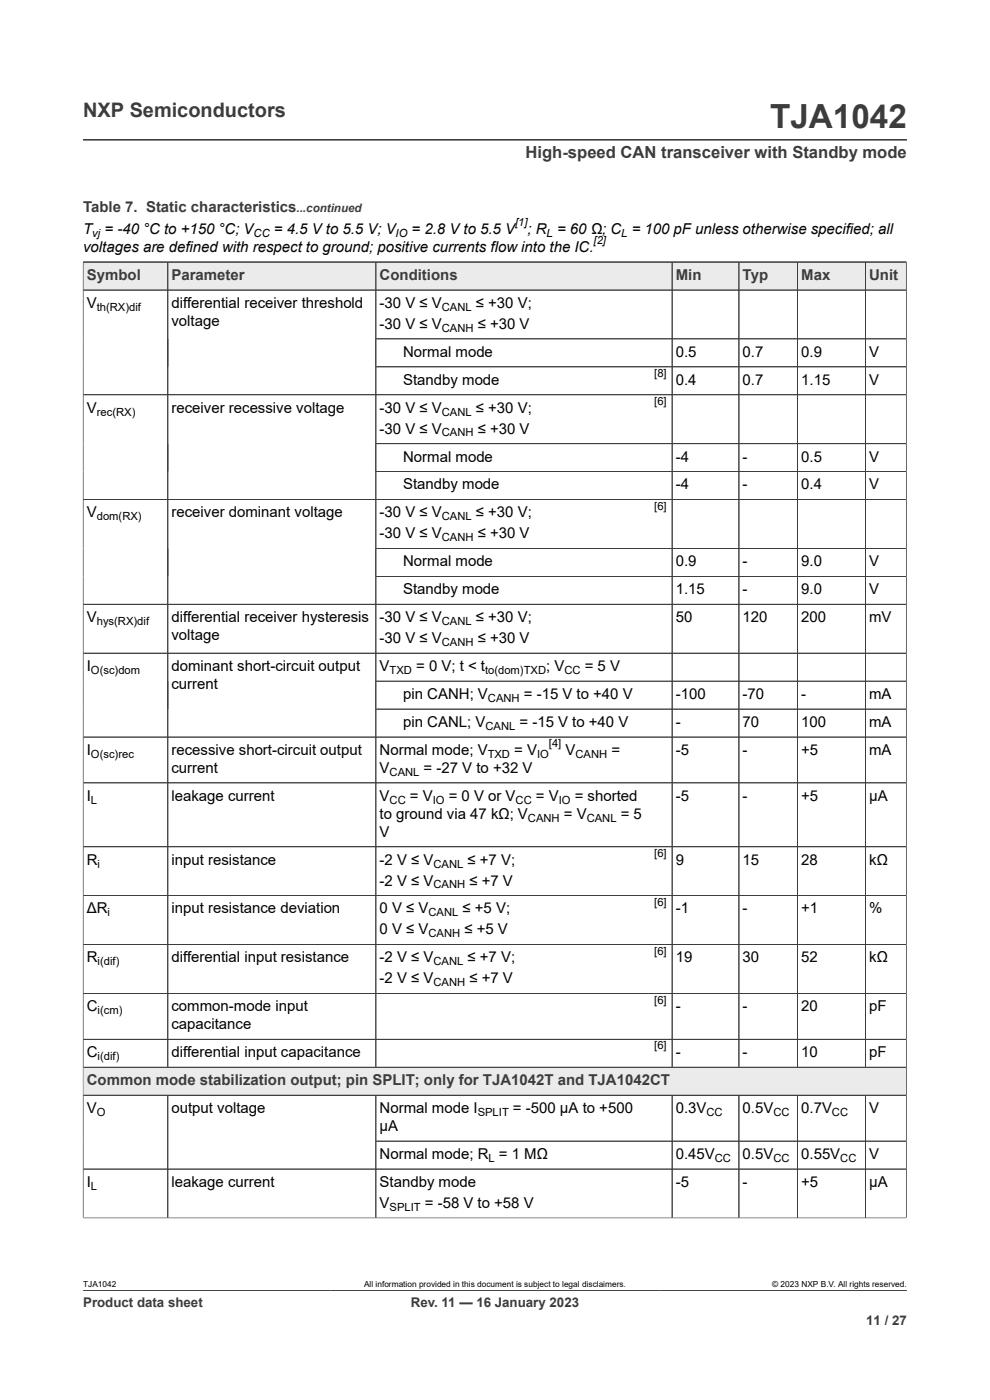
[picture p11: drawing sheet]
<svg xmlns="http://www.w3.org/2000/svg" width="210mm" height="297mm" viewBox="0 0 210 297" stroke-linecap="round" stroke-linejoin="round" font-family="sans-serif">
<defs><g id="words">
<text font-size="7.1" fill="#3c3c3c" x="163.3" y="27.2">TJA1042</text>
<text font-size="4.2" fill="#3c3c3c" x="17.6" y="24.8">NXP Semiconductors</text>
<text font-size="3.5" fill="#3c3c3c" x="111.5" y="33.5">High-speed CAN transceiver with Standby mode</text>
<g font-size="3.2" fill="#3c3c3c">
<text x="17.6" y="45.1">Table 7. Static characteristics</text>
<text x="18.4" y="59.4">Symbol</text>
<text x="36.4" y="59.4">Parameter</text>
<text x="80.5" y="59.4">Conditions</text>
<text x="143.3" y="59.4">Min</text>
<text x="157.5" y="59.4">Typ</text>
<text x="170" y="59.4">Max</text>
<text x="184.4" y="59.4">Unit</text>
<text x="18.4" y="230.2">Common mode stabilization output; pin SPLIT; only for TJA1042T and TJA1042CT</text>
</g>
<g font-size="3.2">
<text x="17.6" y="49.6">T</text>
<text x="17.6" y="53.4">voltages are defined with respect to ground; positive currents flow into the IC.</text>
<text x="22.2" y="49.6">= -40 °C to +150 °C; V</text>
<text x="58.1" y="49.6">= 4.5 V to 5.5 V; V</text>
<text x="87.3" y="49.6">= 2.8 V to 5.5 V</text>
<text x="111.9" y="49.6">; R = 60 Ω; C = 100 pF unless otherwise specified; all</text>
<text x="18.4" y="65.3">V</text>
<text x="36.4" y="65.3">differential receiver threshold</text>
<text x="80.5" y="65.3">-30 V ≤ V</text>
<text x="100.9" y="65.3">≤ +30 V;</text>
<text x="36.4" y="69.1">voltage</text>
<text x="80.5" y="69.8">-30 V ≤ V</text>
<text x="101.3" y="69.8">≤ +30 V</text>
<text x="85.5" y="75.7">Normal mode</text>
<text x="143.3" y="75.7">0.5</text>
<text x="157.5" y="75.7">0.7</text>
<text x="170" y="75.7">0.9</text>
<text x="184.4" y="75.7">V</text>
<text x="85.5" y="81.6">Standby mode</text>
<text x="143.3" y="81.6">0.4</text>
<text x="157.5" y="81.6">0.7</text>
<text x="170" y="81.6">1.15</text>
<text x="184.4" y="81.6">V</text>
<text x="18.4" y="87.5">V</text>
<text x="36.4" y="87.5">receiver recessive voltage</text>
<text x="80.5" y="87.5">-30 V ≤ V</text>
<text x="100.9" y="87.5">≤ +30 V;</text>
<text x="80.5" y="92">-30 V ≤ V</text>
<text x="101.3" y="92">≤ +30 V</text>
<text x="85.5" y="97.9">Normal mode</text>
<text x="143.3" y="97.9">-4</text>
<text x="157.5" y="97.9">-</text>
<text x="170" y="97.9">0.5</text>
<text x="184.4" y="97.9">V</text>
<text x="85.5" y="103.8">Standby mode</text>
<text x="143.3" y="103.8">-4</text>
<text x="157.5" y="103.8">-</text>
<text x="170" y="103.8">0.4</text>
<text x="184.4" y="103.8">V</text>
<text x="18.4" y="109.8">V</text>
<text x="36.4" y="109.8">receiver dominant voltage</text>
<text x="80.5" y="109.8">-30 V ≤ V</text>
<text x="100.9" y="109.8">≤ +30 V;</text>
<text x="80.5" y="114.2">-30 V ≤ V</text>
<text x="101.3" y="114.2">≤ +30 V</text>
<text x="85.5" y="120.1">Normal mode</text>
<text x="143.3" y="120.1">0.9</text>
<text x="157.5" y="120.1">-</text>
<text x="170" y="120.1">9.0</text>
<text x="184.4" y="120.1">V</text>
<text x="18.4" y="132">V</text>
<text x="36.4" y="132">differential receiver hysteresis</text>
<text x="80.5" y="132">-30 V ≤ V</text>
<text x="85.5" y="126.1">Standby mode</text>
<text x="100.9" y="132">≤ +30 V;</text>
<text x="143.3" y="126.1">1.15</text>
<text x="143.3" y="132">50</text>
<text x="157.5" y="126.1">-</text>
<text x="157.5" y="132">120</text>
<text x="170" y="126.1">9.0</text>
<text x="170" y="132">200</text>
<text x="184.4" y="126.1">V</text>
<text x="184.4" y="132">mV</text>
<text x="36.4" y="135.8">voltage</text>
<text x="80.5" y="136.4">-30 V ≤ V</text>
<text x="101.3" y="136.4">≤ +30 V</text>
<text x="18.4" y="142.4">I</text>
<text x="36.4" y="142.4">dominant short-circuit output</text>
<text x="80.5" y="142.4">V</text>
<text x="88.3" y="142.4">= 0 V; t &lt; t</text>
<text x="115.8" y="142.4">; V</text>
<text x="124" y="142.4">= 5 V</text>
<text x="36.4" y="146.2">current</text>
<text x="85.5" y="148.3">pin CANH; V</text>
<text x="111.1" y="148.3">= -15 V to +40 V</text>
<text x="143.3" y="148.3">-100</text>
<text x="157.5" y="148.3">-70</text>
<text x="170" y="148.3">-</text>
<text x="184.4" y="148.3">mA</text>
<text x="85.5" y="154.2">pin CANL; V</text>
<text x="110.2" y="154.2">= -15 V to +40 V</text>
<text x="143.3" y="154.2">-</text>
<text x="157.5" y="154.2">70</text>
<text x="170" y="154.2">100</text>
<text x="184.4" y="154.2">mA</text>
<text x="18.4" y="160.1">I</text>
<text x="36.4" y="160.1">recessive short-circuit output</text>
<text x="80.5" y="160.1">Normal mode; V</text>
<text x="109.1" y="160.1">= V</text>
<text x="120" y="160.1">V</text>
<text x="129.7" y="160.1">=</text>
<text x="143.3" y="160.1">-5</text>
<text x="157.5" y="160.1">-</text>
<text x="170" y="160.1">+5</text>
<text x="184.4" y="160.1">mA</text>
<text x="36.4" y="163.9">current</text>
<text x="80.5" y="163.9">V</text>
<text x="89.9" y="163.9">= -27 V to +32 V</text>
<text x="18.4" y="169.9">I</text>
<text x="36.4" y="169.9">leakage current</text>
<text x="80.5" y="169.9">V</text>
<text x="80.5" y="173.7">to ground via 47 kΩ; V</text>
<text x="87" y="169.9">= V</text>
<text x="95.2" y="169.9">= 0 V or V</text>
<text x="113.7" y="169.9">= V</text>
<text x="119.6" y="173.7">= V</text>
<text x="121.9" y="169.9">= shorted</text>
<text x="131.7" y="173.7">= 5</text>
<text x="143.3" y="169.9">-5</text>
<text x="157.5" y="169.9">-</text>
<text x="170" y="169.9">+5</text>
<text x="184.4" y="169.9">μA</text>
<text x="80.5" y="177.5">V</text>
<text x="18.4" y="183.4">R</text>
<text x="36.4" y="183.4">input resistance</text>
<text x="80.5" y="183.4">-2 V ≤ V</text>
<text x="99.2" y="183.4">≤ +7 V;</text>
<text x="143.3" y="183.4">9</text>
<text x="157.5" y="183.4">15</text>
<text x="170" y="183.4">28</text>
<text x="184.4" y="183.4">kΩ</text>
<text x="80.5" y="187.9">-2 V ≤ V</text>
<text x="99.6" y="187.9">≤ +7 V</text>
<text x="18.4" y="193.8">ΔR</text>
<text x="36.4" y="193.8">input resistance deviation</text>
<text x="80.5" y="193.8">0 V ≤ V</text>
<text x="98.1" y="193.8">≤ +5 V;</text>
<text x="143.3" y="193.8">-1</text>
<text x="157.5" y="193.8">-</text>
<text x="170" y="193.8">+1</text>
<text x="184.4" y="193.8">%</text>
<text x="80.5" y="198.2">0 V ≤ V</text>
<text x="98.5" y="198.2">≤ +5 V</text>
<text x="18.4" y="204.2">R</text>
<text x="36.4" y="204.2">differential input resistance</text>
<text x="80.5" y="204.2">-2 V ≤ V</text>
<text x="80.5" y="208.6">-2 V ≤ V</text>
<text x="99.2" y="204.2">≤ +7 V;</text>
<text x="99.6" y="208.6">≤ +7 V</text>
<text x="143.3" y="204.2">19</text>
<text x="157.5" y="204.2">30</text>
<text x="170" y="204.2">52</text>
<text x="184.4" y="204.2">kΩ</text>
<text x="18.4" y="214.5">C</text>
<text x="36.4" y="214.5">common-mode input</text>
<text x="143.3" y="214.5">-</text>
<text x="157.5" y="214.5">-</text>
<text x="170" y="214.5">20</text>
<text x="184.4" y="214.5">pF</text>
<text x="36.4" y="218.3">capacitance</text>
<text x="18.4" y="224.3">C</text>
<text x="36.4" y="224.3">differential input capacitance</text>
<text x="143.3" y="224.3">-</text>
<text x="157.5" y="224.3">-</text>
<text x="170" y="224.3">10</text>
<text x="184.4" y="224.3">pF</text>
<text x="18.4" y="236.1">V</text>
<text x="36.4" y="236.1">output voltage</text>
<text x="80.5" y="236.1">Normal mode I</text>
<text x="80.5" y="239.9">μA</text>
<text x="108.8" y="236.1">= -500 μA to +500</text>
<text x="143.3" y="236.1">0.3V</text>
<text x="157.5" y="236.1">0.5V</text>
<text x="170" y="236.1">0.7V</text>
<text x="184.4" y="236.1">V</text>
<text x="80.5" y="245.9">Normal mode; R = 1 MΩ</text>
<text x="143.3" y="245.9">0.45V</text>
<text x="157.5" y="245.9">0.5V</text>
<text x="170" y="245.9">0.55V</text>
<text x="184.4" y="245.9">V</text>
<text x="18.4" y="251.8">I</text>
<text x="36.4" y="251.8">leakage current</text>
<text x="80.5" y="251.8">Standby mode</text>
<text x="143.3" y="251.8">-5</text>
<text x="157.5" y="251.8">-</text>
<text x="170" y="251.8">+5</text>
<text x="184.4" y="251.8">μA</text>
<text x="80.5" y="256.2">V</text>
<text x="90.1" y="256.2">= -58 V to +58 V</text>
</g>
<g font-size="2.8" fill="#3c3c3c">
<text x="17.6" y="277.3">Product data sheet</text>
<text x="87.2" y="277.3">Rev. 11 — 16 January 2023</text>
<text x="183.7" y="281">11 / 27</text>
</g>
<text font-size="2.5" fill="#3c3c3c" x="62.9" y="45.1">...continued</text>
<g font-size="2.4">
<text x="109.3" y="47.9">[1]</text>
<text x="19.6" y="50.2">vj</text>
<text x="53.8" y="50.2">CC</text>
<text x="83.9" y="50.2">IO</text>
<text x="116" y="50.2">L</text>
<text x="125.9" y="51.7">[2]</text>
<text x="131.8" y="50.2">L</text>
<text x="20.5" y="65.9">th(RX)dif</text>
<text x="93.7" y="65.9">CANL</text>
<text x="93.7" y="70.4">CANH</text>
<text x="138.8" y="80">[8]</text>
<text x="20.5" y="88.2">rec(RX)</text>
<text x="93.7" y="88.2">CANL</text>
<text x="138.8" y="85.9">[6]</text>
<text x="93.7" y="92.6">CANH</text>
<text x="20.5" y="110.4">dom(RX)</text>
<text x="93.7" y="110.4">CANL</text>
<text x="138.8" y="108.1">[6]</text>
<text x="93.7" y="114.8">CANH</text>
<text x="20.5" y="132.6">hys(RX)dif</text>
<text x="93.7" y="132.6">CANL</text>
<text x="93.7" y="137">CANH</text>
<text x="19.3" y="143">O(sc)dom</text>
<text x="82.6" y="143">TXD</text>
<text x="102.9" y="143">to(dom)TXD</text>
<text x="119.7" y="143">CC</text>
<text x="103.5" y="148.9">CANH</text>
<text x="103" y="154.8">CANL</text>
<text x="19.3" y="160.8">O(sc)rec</text>
<text x="103.4" y="160.8">TXD</text>
<text x="113.9" y="160.8">IO</text>
<text x="116.4" y="158.5">[4]</text>
<text x="122.1" y="160.8">CANH</text>
<text x="82.6" y="164.6">CANL</text>
<text x="19.3" y="170.5">L</text>
<text x="82.6" y="170.5">CC</text>
<text x="91.8" y="170.5">IO</text>
<text x="109.4" y="170.5">CC</text>
<text x="118.5" y="170.5">IO</text>
<text x="112" y="174.3">CANH</text>
<text x="124.5" y="174.3">CANL</text>
<text x="20.7" y="184">i</text>
<text x="92" y="184">CANL</text>
<text x="138.8" y="181.8">[6]</text>
<text x="92" y="188.5">CANH</text>
<text x="22.8" y="194.4">i</text>
<text x="90.9" y="194.4">CANL</text>
<text x="138.8" y="192.1">[6]</text>
<text x="90.9" y="198.9">CANH</text>
<text x="138.8" y="202.5">[6]</text>
<text x="20.7" y="204.8">i(dif)</text>
<text x="92" y="204.8">CANL</text>
<text x="92" y="209.2">CANH</text>
<text x="20.7" y="215.2">i(cm)</text>
<text x="138.8" y="212.9">[6]</text>
<text x="20.7" y="224.9">i(dif)</text>
<text x="138.8" y="222.6">[6]</text>
<text x="20.5" y="236.7">O</text>
<text x="101.3" y="236.7">SPLIT</text>
<text x="149.9" y="236.7">CC</text>
<text x="164.1" y="236.7">CC</text>
<text x="176.5" y="236.7">CC</text>
<text x="103.6" y="246.5">L</text>
<text x="151.6" y="246.5">CC</text>
<text x="164.1" y="246.5">CC</text>
<text x="178.2" y="246.5">CC</text>
<text x="19.3" y="252.4">L</text>
<text x="82.6" y="256.9">SPLIT</text>
</g>
<g font-size="1.8">
<text x="17.6" y="273.1">TJA1042</text>
<text x="77.2" y="273.1">All information provided in this document is subject to legal disclaimers.</text>
<text x="163.8" y="273.1">© 2023 NXP B.V. All rights reserved.</text>
</g>
</g></defs>
<path d="M17.6 29.7h174.8M17.6 55.6h174.6" fill="none" stroke="#3c3c3c" stroke-width=".21"/>
<path d="M17.7 55.7h17.8v5.8h-17.8z" fill="#ebebeb"/>
<path d="M17.6 55.6h18v5.9h-18z" fill="none" stroke="#3c3c3c" stroke-width=".21"/>
<path d="M35.7 55.7h44v5.8h-44z" fill="#ebebeb"/>
<path d="M35.6 55.6h44.1v5.9h-44.1z" fill="none" stroke="#3c3c3c" stroke-width=".21"/>
<path d="M79.8 55.7h58.5v5.8h-58.5z" fill="#ebebeb"/>
<path d="M138.3 55.6h-58.6v5.9h58.6" fill="none" stroke="#3c3c3c" stroke-width=".21"/>
<path d="M138.3 55.7h4.2v5.8h-4.2z" fill="#ebebeb"/>
<path d="M138.3 55.6h4.3v5.9h-4.3" fill="none" stroke="#3c3c3c" stroke-width=".21"/>
<path d="M142.6 55.7h14.1v5.8h-14.1z" fill="#ebebeb"/>
<path d="M142.6 55.6h14.2v5.9h-14.2z" fill="none" stroke="#3c3c3c" stroke-width=".21"/>
<path d="M156.8 55.7h12.3v5.8h-12.3z" fill="#ebebeb"/>
<path d="M156.8 55.6h12.4v5.9h-12.4z" fill="none" stroke="#3c3c3c" stroke-width=".21"/>
<path d="M169.2 55.7h14.3v5.8h-14.3z" fill="#ebebeb"/>
<path d="M169.2 55.6h14.4v5.9h-14.4z" fill="none" stroke="#3c3c3c" stroke-width=".21"/>
<path d="M183.7 55.7h8.5v5.8h-8.5z" fill="#ebebeb"/>
<g fill="none" stroke="#3c3c3c" stroke-width=".21">
<path d="M35.6 61.5v164.9M79.7 71.9h112.5M79.7 61.5v164.9M79.7 77.8h112.5M142.6 61.5v164.9M156.8 61.5v164.9M169.2 61.5v164.9M192.2 61.5h-174.6v170.8h174.6v-176.7h-8.6v170.8M17.6 83.7h174.6M79.7 94.1h112.5M17.6 106h174.6M79.7 100h112.5"/>
<path d="M79.7 116.3h112.5M17.6 128.2h174.6M17.6 138.6h174.6M79.7 122.3h112.5M17.6 156.4h174.6M79.7 144.5h112.5M79.7 150.4h112.5M17.6 166.1h174.6M17.6 179.6h174.6M17.6 190h174.6M17.6 200.4h174.6M17.6 210.7h174.6"/>
<path d="M17.6 226.4h174.6M192.2 220.5h-174.6"/>
</g>
<path d="M17.7 226.5h174.5v5.8h-174.5z" fill="#ebebeb"/>
<g fill="none" stroke="#3c3c3c" stroke-width=".21">
<path d="M17.6 55.7v202.7M17.6 55.6h174.6M35.6 55.7v170.6M79.7 55.7v170.6M142.6 55.7v170.6M156.8 55.7v170.6M169.2 55.7v170.6M183.6 55.7v170.6M192.2 55.7v202.7M79.8 71.9h112.4M79.8 77.8h112.4M192.2 61.5h-174.5"/>
<path d="M79.8 94.1h112.4M192.2 83.7h-174.5M17.7 106h174.5M79.8 100h112.4M79.8 116.3h112.4M17.7 138.6h174.5M79.8 122.3h112.4M192.2 128.2h-174.5M79.8 144.5h112.4M79.8 150.4h112.4M192.2 156.4h-174.5M17.7 179.6h174.5"/>
<path d="M192.2 166.1h-174.5M17.7 190h174.5M17.7 200.4h174.5M17.7 210.7h174.5M17.6 232.3h174.6M17.7 220.5h174.5M17.7 226.4h174.5M35.6 232.3v26.1M79.7 232.3v26.1M142.6 232.3v26.1M156.8 232.3v26.1M169.2 232.3v26.1"/>
<path d="M183.6 232.3v26.1M17.6 258.4h174.7M79.7 242.1h112.5M192.2 248h-174.6M17.6 273.8h174.8"/>
</g>
<use href="#words"/>
</svg>
